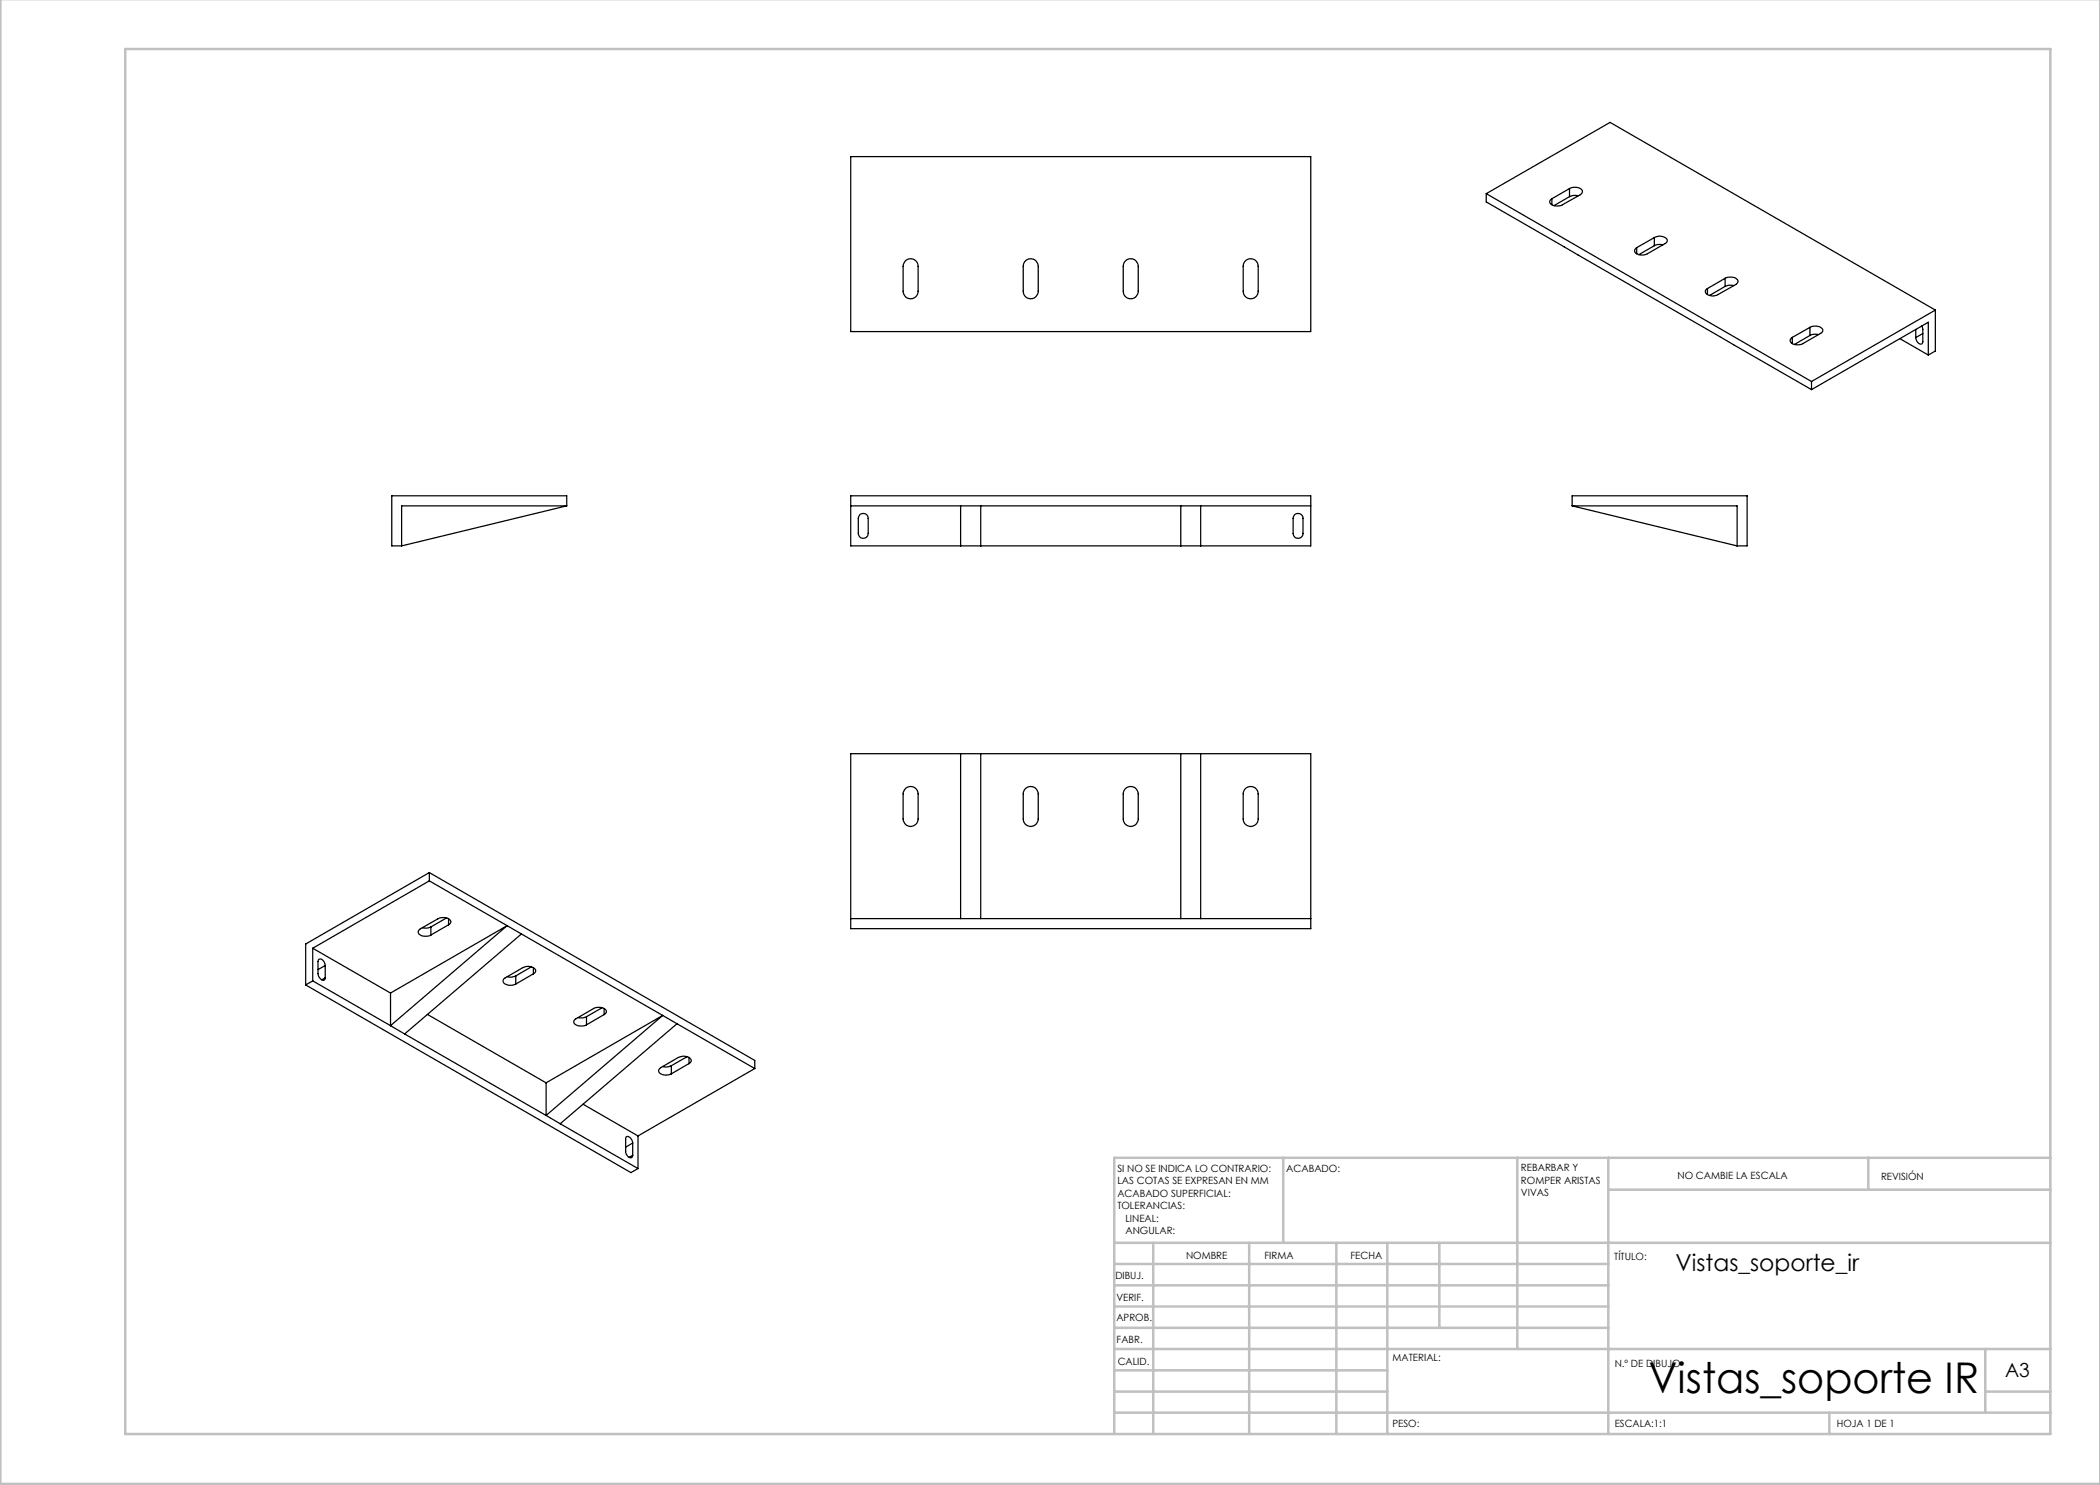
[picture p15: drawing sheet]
<svg xmlns="http://www.w3.org/2000/svg" width="420mm" height="297mm" viewBox="0 0 420 297" stroke-linecap="round" stroke-linejoin="round" font-family="sans-serif">
<defs><g id="words">
<text font-size="8.5" x="329.7" y="278.5">Vistas_soporte IR</text>
<text font-size="4.7" x="335.1" y="254.3">Vistas_soporte_ir</text>
<text font-size="3.9" x="401" y="275.4">A3</text>
<g font-size="2">
<text x="223.5" y="234.4">SI NO SE INDICA LO CONTRARIO:</text>
<text x="223.5" y="236.9">LAS COTAS SE EXPRESAN EN MM</text>
<text x="223.5" y="239.4">ACABADO SUPERFICIAL:</text>
<text x="257.2" y="234.4">ACABADO:</text>
<text x="304.2" y="234.3">REBARBAR Y</text>
<text x="304.2" y="236.8">ROMPER ARISTAS</text>
<text x="304.2" y="239.3">VIVAS</text>
<text x="335.5" y="235.8">NO CAMBIE LA ESCALA</text>
<text x="376.2" y="236">REVISIÓN</text>
<text x="223.5" y="241.9">TOLERANCIAS:</text>
<text x="225.1" y="244.4">LINEAL:</text>
<text x="225.1" y="246.9">ANGULAR:</text>
<text x="237.2" y="251.8">NOMBRE</text>
<text x="252.9" y="251.7">FIRMA</text>
<text x="270.1" y="251.7">FECHA</text>
<text x="223.1" y="255.9">DIBUJ.</text>
<text x="322.8" y="252">TÍTULO:</text>
<text x="223.3" y="260.1">VERIF.</text>
<text x="223.3" y="264.2">APROB.</text>
<text x="223.3" y="268.6">FABR.</text>
<text x="223.5" y="272.9">CALID.</text>
<text x="278.5" y="272.3">MATERIAL:</text>
<text x="323" y="273.4">N.º DE DIBUJO</text>
<text x="278.5" y="285.3">PESO:</text>
<text x="323" y="285.4">ESCALA:1:1</text>
<text x="367.4" y="285.4">HOJA 1 DE 1</text>
</g>
</g></defs>
<g fill="none" stroke="#c0c0c0" stroke-width=".5">
<path d="M.1 -.1v296.9h419.9M25 9.8h385.1v277h-385.1zM256.6 231.6v17M303.5 231.6v38.2M321.7 231.6v55.2M321.7 237.9h88.4M373.7 231.6v6.3M410.1 231.6h-187.3v55.2M222.8 248.6h187.3M222.8 257.1h98.9M222.8 252.8h98.9M230.6 248.6v38.2"/>
<path d="M249.8 248.6v38.2M267.3 248.6v38.2M277.5 248.6v38.2M287.9 248.6v17M222.8 265.6h98.9M222.8 261.3h98.9M222.8 278.3h54.7M222.8 274.1h54.7M222.8 269.8h187.3M397.1 278.3h13M397.1 269.8v12.7M222.8 282.5h187.3"/>
<path d="M365.9 282.5v4.3"/>
</g>
<g fill="none" stroke="#000" stroke-width=".25">
<path d="M170.1 31.3h92v35h-92zM297.3 38.7v1.7l65 37.5M297.3 38.7l65 37.6M297.3 38.7l24.7-14.2 65.1 37.5M310.4 39.8v1.2M313.9 37.7a1.92 1.92 0 0 1 2.6 .5l-.1 .4-.3 .3-3.6 2.1a1.89 1.89 0 0 1-2.5-.5v-.4l.4-.3M313.9 37.7l-3.5 2.1M313.9 37.7v1.6M313.9 39.3l-3.1 1.8M315.6 39.2l-1.1-.1-.6 .2M181.2 52.1a1.5 1.5 0 0 1 1.6-.2 1.5 1.5 0 0 1 .8 1.4v4.9a1.5 1.5 0 0 1-1.5 1.6 1.5 1.5 0 0 1-1.5-1.6v-4.9l.2-.7zM205.2 52.1a1.5 1.5 0 0 1 1.6-.2 1.5 1.5 0 0 1 .8 1.4v4.9a1.5 1.5 0 0 1-1.5 1.6 1.5 1.5 0 0 1-1.5-1.6v-4.9a1.47 1.47 0 0 1 .6-1.2z"/>
<path d="M225.2 52.1a1.5 1.5 0 0 1 1.6-.2 1.5 1.5 0 0 1 .8 1.4v4.9a1.5 1.5 0 0 1-1.5 1.6 1.5 1.5 0 0 1-1.5-1.6v-4.9a1.47 1.47 0 0 1 .6-1.2zM249.2 52.1a1.5 1.5 0 0 1 1.6-.2 1.5 1.5 0 0 1 .8 1.4v4.9a1.5 1.5 0 0 1-1.5 1.6 1.5 1.5 0 0 1-1.5-1.6v-4.9a1.47 1.47 0 0 1 .6-1.2zM327.3 49.5v1.3M330.9 47.5a1.92 1.92 0 0 1 2.5 .5l-.2 .6-3.7 2.2a1.85 1.85 0 0 1-2.6-.6l.1-.3 .3-.4M330.9 47.5l-3.6 2M330.9 47.5v1.6M330.9 49.1l-3.1 1.8M332.6 49l-.8-.1-.9 .2M341.5 57.7v1.2M345 55.7a1.9 1.9 0 0 1 2.6 .5l-.1 .3-.3 .4-3.6 2a1.89 1.89 0 0 1-2.5-.5v-.4l.4-.3M345 55.7l-3.5 2M345 55.7v1.6"/>
<path d="M345 57.3l-3.1 1.8M346.7 57.1h-1.1l-.6 .2M358.5 67.5v1.2M362 65.5a1.92 1.92 0 0 1 2.6 .5l-.1 .4-.4 .3-3.5 2a1.89 1.89 0 0 1-2.6-.5l.1-.4 .4-.3M362 65.5l-3.5 2M362 65.5v1.6M362 67.1l-3.1 1.8M362.3 76.3v1.6M363.7 66.9h-1.2l-.5 .2M380 67.7l5.7 3.3M383.2 65.9v1.6M384.4 65.2l.2 .7v2.4a.54 .54 0 0 1-.5 .6 .54 .54 0 0 1-.6-.5l-.3-.9"/>
<path d="M384.6 66.7l-1.4 .8M385.7 71v-6.6l-23.4 13.5M387.1 62l-24.8 14.3M387.1 62v8.2l-1.4 .8M170.1 99.2h92v10h-92zM113.3 101.2v-2h-34.9v10h1.9M113.3 101.2h-33v8M113.3 101.2l-33 8M170.1 101.2h92M171.9 103a1 1 0 0 1 1.1-.2 1 1 0 0 1 .6 .9v3a.99 .99 0 0 1-1 1 .99 .99 0 0 1-.9-1v-3zM192.1 101.2v8M196.1 101.2v8"/>
<path d="M236.1 101.2v8M240.1 101.2v8M258.9 103a1 1 0 0 1 1.1-.2 1 1 0 0 1 .6 .9v3a.99 .99 0 0 1-1 1 .99 .99 0 0 1-1-1v-3zM314.4 101.2v-2h35v10h-2M314.4 101.2h33v8M314.4 101.2l33 8M170.1 150.7h92v35h-92zM181.2 157.6a1.5 1.5 0 0 1 1.6-.2 1.5 1.5 0 0 1 .8 1.4v5a1.5 1.5 0 0 1-1.5 1.5 1.5 1.5 0 0 1-1.5-1.5v-5l.2-.7zM192.1 150.7v33M196.1 150.7v33M205 157.9a1.5 1.5 0 0 1 1.6-.5 1.5 1.5 0 0 1 1 1.4v5a1.5 1.5 0 0 1-1.5 1.5 1.5 1.5 0 0 1-1.5-1.5v-5zM225 157.9a1.5 1.5 0 0 1 1.6-.5 1.5 1.5 0 0 1 1 1.4v5a1.5 1.5 0 0 1-1.5 1.5 1.5 1.5 0 0 1-1.5-1.5v-5z"/>
<path d="M236.1 150.7v33M240.1 150.7v33M249 157.9a1.5 1.5 0 0 1 1.6-.5 1.5 1.5 0 0 1 1 1.4v5a1.5 1.5 0 0 1-1.5 1.5 1.5 1.5 0 0 1-1.5-1.5v-5zM85.9 174.5l-24.8 14.3v8.2M85.9 174.5v1.7M85.9 176.2l-23.4 13.4M85.9 176.2l49.5 28.5M85.9 174.5l65.1 37.6v1.6M61.1 197l65.1 37.5 1.4-.8M62.5 189.6v6.6M62.5 196.2l-1.4 .8M62.5 189.6l15.6 9"/>
<path d="M62.5 196.2l15.6 8.9M65.1 193.1a1.03 1.03 0 0 0-1.4-1.2l-.1 2.8a1.33 1.33 0 0 0 1.2 1.3l.3-.4M65.1 193.1v2.5M65.1 193.1l-1.5 .8M65.1 195.6l-.8 .4M78.1 198.6l23.3-13.5-23.3 20M78.1 198.6v6.5M86.2 185.4l-.9 .2h-.8M86.2 185.4v1.6M89.3 183.6l-3.1 1.8M89.7 185a.69 .69 0 0 0 .5-.8 .69 .69 0 0 0-.7-.6l-.7-.1-.9 .1-3.8 2.2a.72 .72 0 0 0-.4 .8 .72 .72 0 0 0 .6 .5l1 .2 .9-.3M89.7 185l-3.5 2"/>
<path d="M89.7 183.8v1.2M103.2 195.2l-.9 .2-.8-.1M103.2 195.2v1.6M104.3 186.8l-23.4 20M106.3 193.4l-3.1 1.8M106.7 194.8a.69 .69 0 0 0 .4-.8 .69 .69 0 0 0-.7-.6l-.9-.1-.9 .2-3.6 2.1a.7 .7 0 0 0-.4 .8 .7 .7 0 0 0 .7 .5l1 .2 .9-.3M106.7 194.8l-3.5 2M106.7 193.5v1.3M170.1 183.7h92M78.1 205.1l2.8 1.7M80.9 206.8l28.3 16.3M85.5 202.9l23.7 13.7"/>
<path d="M109.2 216.6l23.3-13.5-23.3 20M109.2 216.6v6.5M117.3 203.3l-.9 .3-.8-.1M117.3 203.3v1.7M120.4 201.5l-3.1 1.8M120.8 202.9a.69 .69 0 0 0 .5-.8 .69 .69 0 0 0-.7-.5l-.7-.1-.9 .1-3.8 2.2a.7 .7 0 0 0-.4 .7 .7 .7 0 0 0 .6 .6l1 .1 .9-.2M120.8 202.9l-3.5 2.1M120.8 201.7v1.2M134.3 213.1l-.9 .3-.8-.1M134.3 213.1v1.7M135.4 204.7l15.6 9M135.4 204.7l-23.4 20.1"/>
<path d="M137.4 211.3l-3.1 1.8M137.8 212.7a.69 .69 0 0 0 .4-.8 .69 .69 0 0 0-.7-.5l-.9-.2-.9 .3-3.5 2a.7 .7 0 0 0-.5 .8 .7 .7 0 0 0 .7 .6l1 .1 .9-.2M137.8 212.7l-3.5 2.1M137.8 211.5v1.2M151 213.7l-23.4 13.5M109.2 223.1l2.8 1.7M112 224.8l15.6 8.9M116.6 220.8l11 6.4M126.5 228.6a1.03 1.03 0 0 0-1.3-1.2l-.1 2.9a1 1 0 0 0 1.3 1.1l.1-.3M126.5 228.6v2.5M126.5 228.6l-1.4 .8M126.5 231.1l-.7 .4"/>
<path d="M127.6 227.2v6.5"/>
</g>
<use href="#words"/>
</svg>
